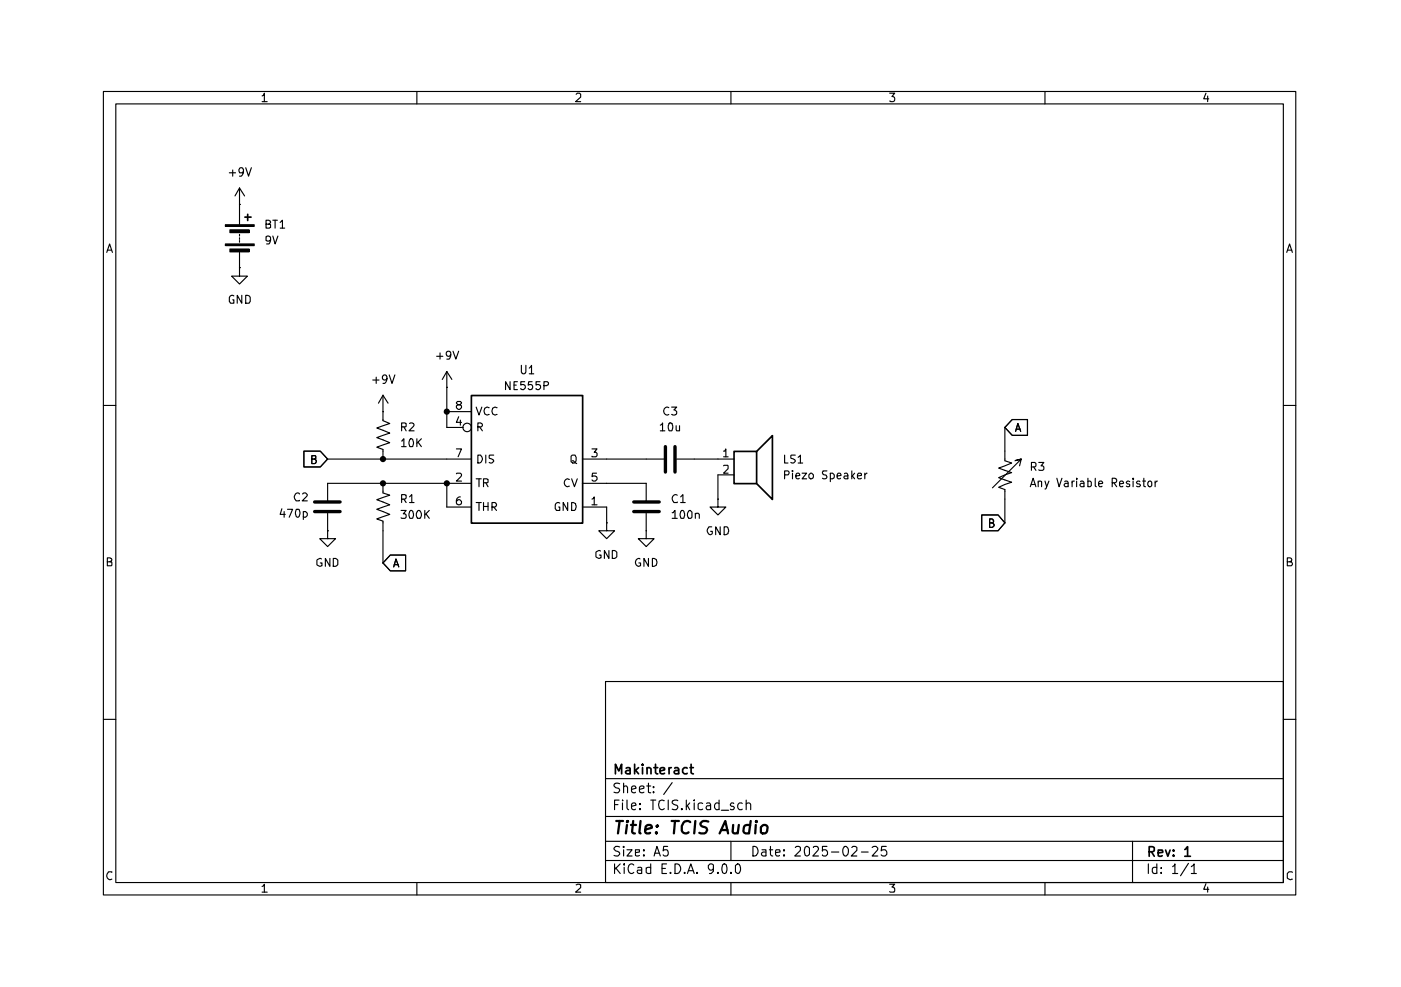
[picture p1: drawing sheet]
<svg xmlns="http://www.w3.org/2000/svg" width="210mm" height="148mm" viewBox="0 0 210 148" stroke-linecap="round" stroke-linejoin="round" font-family="sans-serif">
<g fill="none" stroke="#000" stroke-width=".17">
<path d="M15.5 13.7h178.7v120.5h-178.7zM17.4 15.6h175v116.7h-175zM39.3 14.4l.2-.2 .1-.2v1.2M39.3 15.2h.7M62.5 13.7v1.9M86.4 14.1l.1-.1h.4l.1 .1v.5l-.7 .6h.7M109.6 13.7v1.9M133.4 14h.7l-.4 .5 .3 .1 .1 .1-.1 .5h-.1h-.5M156.6 13.7v1.9M180.8 14l-.4 .8h.8M181 14.4v.8M16 37.8l.4-1.2 .5 1.2"/>
<path d="M16.1 37.5h.6M33.8 33.7h4.3v.3h-4.3zM33.8 36.6h4.3v.2h-4.3zM34.4 25.9h.9M34.5 34.5h2.8v.4h-2.8zM34.5 37.3h2.8v.5h-2.8zM34.9 25.5v.9M35.9 30.7h.1M35.9 28.2l-.7 1.2M35.9 28.2l.8 1.2M35.9 28.2v5.5M35.9 35.1v.3"/>
<path d="M35.9 35.6v.3M35.9 36.1v.2M35.9 37.8v2.3M36.5 25.7l-.1 .2h-.5a.43 .43 0 0 1 0-.5 .43 .43 0 0 1 .5-.2v.1a.85 .85 0 0 1-.2 1.1h-.3M36.8 25.1l.5 1.3 .4-1.3M39.9 33.6h.4l.3-.2-.1-.3-.6-.1v1.2h.5l.2-.1v-.4l-.3-.1M40.6 35.9l-.3 .3-.4-.1v-.6l.1-.1 .5 .1a.98 .98 0 0 1-.2 1.1h-.3M40.9 35.4l.3 1.2 .5-1.2M40.9 33h.7M41.2 33v1.2M42 33.4l.3-.4v1.2M42 34.2h.7"/>
<path d="M192.9 37.8l.4-1.2 .4 1.2M193 37.5h.6M35.1 44.4a.42 .42 0 0 0-.7 .2v.6l.1 .3h.6v-.5h-.2M35.9 40.1v1.3h1.2l-1.2 1.2-1.2-1.2h1.2M35.9 40.1h.1M36.2 44.3v1.2l-.6-1.2v1.2M36.8 44.3a.52 .52 0 0 1 .7 .3v.6l-.2 .3h-.5zM55.9 57h.9M56.4 56.6v.9M57.4 59.3v3.8l1 .4-1.9 .7 1.9 .7-1.9 .7 1.9 .8-1.9 .7 .9 .3v1.4M57.4 59.3l-.7 1.2M57.4 59.3l.8 1.2"/>
<path d="M58 56.7a.35 .35 0 0 1-.3 .3 .35 .35 0 0 1-.4-.3v-.2a.34 .34 0 0 1 .3-.3 .34 .34 0 0 1 .3 .1 .99 .99 0 0 1-.2 1.2h-.3M58.3 56.2l.5 1.3 .4-1.3M65.4 53.4h1M66 52.9v1M67 58.1h.1M67 55.7v8.4h2.4M67 55.7l-.7 1.2M67 55.7l.7 1.2M67.6 53.2a.34 .34 0 0 1-.3 .2 .34 .34 0 0 1-.3-.1l-.1-.4a.35 .35 0 0 1 .3-.2 .35 .35 0 0 1 .4 .2 1.08 1.08 0 0 1-.3 1h-.3M67.9 52.7l.4 1.2 .5-1.2M76.5 57.2v1.2l-.7-1.2v1.2M77 57.7h.4"/>
<path d="M77.6 57.2h-.6v1.2h.6M78.1 54.8v1a.34 .34 0 0 0 .3 .3 .34 .34 0 0 0 .3-.1l.1-1.2M78.7 57.2h-.6v.5h.1h.5v.5l-.2 .2h-.3l-.1-.1M79.3 55.2l.4-.4v1.3M79.3 56.1h.7M79.8 57.2h-.6v.5h.1h.5v.2v.4l-.5 .1-.1-.1M80.9 57.2h-.5v.5h.1h.4l.1 .5-.2 .2h-.3l-.1-.1M81.5 57.8h.5a.33 .33 0 0 0 .2-.4l-.2-.2h-.5v1.2M15.5 60.8h1.9M42.3 76.3l-.3 .8h.8M42.6 76.7v.9M43.1 76.4h.8l-.5 1.2"/>
<path d="M44.4 76.5l.1-.1 .4 .1 .1 .5-.1 .4-.2 .2h-.2l-.1-.2-.1-.4zM44.9 74.1v-.1a.4 .4 0 0 0-.6 .1l-.2 .3 .1 .4 .2 .3h.5v-.1M45.4 74.1l.2-.2h.2l.3 .4-.8 .8h.8M45.5 76.8l.3-.1 .3 .3v.3l-.3 .3-.3-.1M45.5 76.7v1.2M45.6 67.7h2.4l1.1 1.1-1.1 1.2h-2.4zM46.7 68.8h.5l.1-.4-.6-.1v1.2l.6-.1 .1-.3-.2-.3M49.1 79.6v1.2h1.2l-1.2 1.2-1.2-1.2h1.2M49.1 79.6h.1M49.1 68.8h21.5M49.1 77v2.6M57.4 61.7h.1"/>
<path d="M57.4 72.5v1.4l1 .4-1.9 .6 1.9 .8-1.9 .7 1.9 .7-1.9 .7 .9 .3v6.3M60.1 76.5h.8l-.4 .5h.2l.2 .2v.4l-.2 .1-.6-.1M60.2 66.1l.3-.3v1.2M60.2 64h.6l.1-.5-.7-.1v1.2M60.2 74.8h.5l.2-.1v-.4l-.7-.1v1.2M60.2 67h.7M60.5 64l.4 .6M60.5 74.8l.4 .6M61.4 63.5l.4-.1 .2 .1 .1 .3-.8 .8h.8M61.4 74.5l.3-.3v1.2M61.4 75.4h.7M61.6 65.8h.1l.2 .2 .1 .3-.2 .7h-.3l-.2-.4 .1-.6z"/>
<path d="M61.6 76.5h.1l.2 .2 .1 .3-.2 .7h-.3l-.2-.4 .1-.6zM62.5 65.8v1.2M62.6 76.6l.1-.1a.71 .71 0 0 1 .3 1.2h-.4v-.1a.83 .83 0 0 1 0-1zM62.7 66.3l.5 .7M63.2 65.8l-.7 .7M63.7 76.5v1.2M63.8 77l.5 .7M64.3 76.5l-.6 .7M67 61.7h3.6M67 72.5v3.5h3.6M68.4 67.3h.8l-.5 1.2M68.4 71h.6l.2 .1-.1 .4-.7 .6h.8"/>
<path d="M68.7 60.7l-.3-.2 .2-.3h.4l.2 .2-.3 .3h-.3l-.2 .2v.2l.3 .3h.2l.3-.3v-.2l-.3-.2M68.8 62.5l-.4 .8h.8M69 74.5a.55 .55 0 0 0-.6 .5l.1 .6 .4 .1 .3-.3v-.2l-.3-.3h-.2l-.3 .3M69 63v.8M70.6 72.5h-21.5v2.6M71.4 61l.4 1.2 .4-1.2M71.4 71.8h.7M71.4 75.4h.7M71.6 64h.5l.2-.2a.33 .33 0 0 0-.2-.4h-.5v1.2M71.6 68.2h.5a.66 .66 0 0 1 .2 .8 .66 .66 0 0 1-.7 .4zM71.8 71.8v1.2M71.8 75.4v1.1"/>
<path d="M71.9 64l.4 .6M72.5 72.4h.6l.1-.5-.7-.1v1.2M72.5 75.4v1.1M72.5 75.9h.7M72.8 68.2v1.2M72.8 72.4l.4 .6M73.2 75.4v1.1M73.3 61.1l-.2-.1a.6 .6 0 0 0-.5 .6 .6 .6 0 0 0 .5 .6l.2-.1M73.7 76l.6-.1 .1-.1-.1-.4h-.6v1.1M74 68.2l-.7 .1v.4l.6 .2 .1 .2-.3 .3-.4-.1M74 76l.4 .5M74.5 61.1l-.2-.1a.6 .6 0 0 0-.6 .6 .6 .6 0 0 0 .6 .6l.2-.1"/>
<path d="M83.9 75.4a.42 .42 0 0 0-.7 .3v.6l.2 .2h.5v-.5h-.2M85.1 75.4v1.1l-.7-1.1v1.1M85.3 71.9a.57 .57 0 0 0-.7 .4 .57 .57 0 0 0 .5 .7l.2-.1M85.6 68.4l.2-.2h.4a.86 .86 0 0 1-.1 1.2h-.2l-.3-.1zM85.7 75.4l.6 .1 .1 .5-.1 .4-.2 .1h-.4zM85.7 71.8l.4 1.2 .4-1.2M85.8 69.1h.1l.5 .4M87.3 76h3.6v2.4M87.3 68.8h12.2M87.3 72.5h9.6v2.6M88.7 74.8l.4-.3v1.2M88.7 67.3h.8l-.4 .5h.2l.2 .2v.3l-.2 .2h-.6v-.1"/>
<path d="M88.7 75.7h.8M89.4 71h-.6l-.1 .5 .2-.1 .5 .1 .1 .4-.3 .2h-.3l-.2-.1M90.9 78.4v1.2h1.2l-1.2 1.2-1.2-1.2h1.2M90.9 78.4h.1M96.9 79.6v1.2h1.1l-1.1 1.2-1.2-1.2h1.2M96.9 79.6h.1M96.9 77v2.6M99 63.8l.3-.4v1.2M99 64.6h.7M100.2 63.5l.4-.1a.86 .86 0 0 1 .1 1.2l-.5-.1v-.3zM100.2 61.1a.55 .55 0 0 0-.7 .5 .55 .55 0 0 0 .7 .5M100.7 61h.7l-.4 .5h.2l.2 .2-.1 .4-.1 .1-.5-.1"/>
<path d="M100.8 76.9h.1l.3-.4v1.2M100.8 77.7h.7M101.3 63.8l.1 .8 .5-.1M101.4 68.8h8.6M101.5 74.3a.56 .56 0 0 0-.7 .2 .56 .56 0 0 0 .1 .7l.1 .2h.5v-.1M101.9 63.8v.8M102 74.5l.4-.3v1.2M102 75.4h.7M102.2 76.5h.2l.1 .2 .1 .3-.2 .7h-.3l-.2-.4 .1-.6zM103.2 76.6l.3-.1 .2 .3v.8l-.2 .1h-.3v-.1a.83 .83 0 0 1 0-1zM104.2 77h.4l.2 .1v.6M104.2 77v.7"/>
<path d="M106.7 79h-.4a.67 .67 0 0 0-.3 .7 .67 .67 0 0 0 .5 .5l.3-.2v-.3h-.3M107.6 74.8v1.2h1.2l-1.2 1.2-1.2-1.2h1.2M107.6 74.8h.1M108 79v1.2l-.7-1.2v1.2M108.5 67.7h.1l.2-.4v1.2M108.5 69.9v-.1l.6 .1v.4l-.6 .7h.6M108.5 68.5h.6M108.5 79h.5l.1 .2 .1 .3-.1 .5-.3 .2h-.3zM110 71.2h-2.4v3.6M117.6 71.2h.5l.2-.4-.2-.2h-.5v1.2M117.6 68.2v1.2h.5M118.8 70.6h-.1l.1 .1 .1-.1-.1 .1"/>
<path d="M118.8 71v.8M119.2 68.2l-.7 .1v.4l.6 .2 .1 .2-.2 .3-.5-.1M119.3 71.4l.6-.1-.2-.3h-.3l-.1 .6 .2 .2 .3-.1M119.6 68.6l.4-.4v1.2M119.6 69.4h.7M120.2 71h.7l-.7 .8h.7M121.2 71.2l.3-.2h.2l.2 .2-.1 .5-.1 .1-.4-.1zM124 70.6h-.6l-.1 .4a.33 .33 0 0 0 .4 .2l.3 .3-.1 .2-.2 .1-.4-.1M124.5 71h.3l.3 .2-.1 .5-.2 .1-.3-.1M124.5 71v1.2M125.5 71.4l.6-.1-.2-.3h-.3l-.1 .6 .1 .2 .4-.1M126.6 71h.1h.3l.1 .8"/>
<path d="M127.1 71.3l-.5 .1-.1 .1 .2 .3 .4-.1M127.7 70.6v1.2M127.8 71.4l.3 .4M128.1 71l-.4 .5M128.5 71.4l.6-.1v-.3h-.4l-.2 .2v.4l.2 .2 .4-.1M129.6 71v.8M130 71l-.4 .2M147.2 77.2h2.4l1 1.2-1 1.2h-2.4zM148.3 78.4h.5l.1-.2-.1-.3-.5-.1v1.3h.5l.2-.3v-.1l-.3-.3M150.6 64.1v5l1 .3-1.9 .8 1.9 .7-1.9 .7 1.9 .7-1.9 .8 .9 .3v5M151.7 62.9h2.3v2.4h-2.3l-1.1-1.2zM152.2 64.7l.4-1.2 .4 1.2"/>
<path d="M152.3 64.3h.6M152.8 69.9l.3-1.1-1 .3 1-.3-4.3 4.4M154.4 73l.5-1.3 .4 1.3M154.6 70h.5l.2-.1v-.4l-.2-.2h-.5v1.2M154.6 72.6h.5M154.9 70l.4 .5M155.6 72.3l.2-.2 .3 .1v.8M155.6 72.1v.9M155.7 69.3h.8l-.5 .6h.3l.2 .1v.4l-.2 .1-.6-.1M156.6 72.1l.3 .9M157.2 72.1l-.4 1.1-.2 .1M158.4 71.7l.4 1.3 .4-1.3"/>
<path d="M159.6 72.2l.3-.1 .2 .2v.7M160.1 72.5h-.4l-.2 .1v.2l.2 .2 .4-.1M160.7 72.1v.9M161 72.1h-.1l-.2 .3M161.4 71.7v.2l.1-.1-.1-.1v.2M161.4 72.1v.9M162 72.2l.3-.1 .2 .2v.7M162.5 72.5h-.4l-.2 .1v.2l.2 .2 .4-.1M163.1 72.2l.3-.1 .2 .2v.5l-.2 .2-.3-.1M163.1 71.7v1.3M164.2 71.7v1.2l.1 .1M164.7 72.6l.6-.1v-.2l-.2-.2h-.3l-.1 .2v.5l.1 .2 .4-.1"/>
<path d="M166.7 72.4l.6-.1 .1-.2-.1-.3-.6-.1v1.3M167 72.4l.4 .6M167.8 72.6l.6-.1v-.2l-.2-.2h-.2l-.2 .2v.5l.2 .2 .3-.1M169.3 72.2l-.3-.1-.2 .2 .2 .3h.3v.3l-.1 .1-.4-.1M169.8 71.7v.2l.1-.1-.1-.1v.2M169.8 72.1v.9M170.9 72.2l-.4-.1-.1 .3 .1 .2h.3l.1 .2-.1 .2-.4-.1M171.3 72.1h.4M171.5 71.7v1.2l.2 .1M172.1 72.2l.4-.1 .1 .2v.5l-.1 .2a.33 .33 0 0 1-.5-.3zM173.1 72.1v.9M173.5 72.1l-.4 .3"/>
<path d="M192.4 60.8h1.8M16.1 84.2h.4l.3-.2-.1-.3h-.6v1.1h.6l.1-.5-.3-.1M48.2 83.8l-.3-.1-.4 .3 .1 .8 .3 .1 .4-.1v-.4h-.3M49.4 83.7v1.2l-.6-1.2v1.2M50 83.7h.3l.3 .3v.7l-.3 .2h-.3zM58.5 83.2h2.3v2.4h-2.3l-1.1-1.2zM59 85l.4-1.2 .4 1.2M59.1 84.7h.6M90 82.6h-.3l-.4 .2 .1 .8 .3 .1h.4v-.5h-.3M91.3 82.6v1.1l-.7-1.1v1.1M91.8 82.6h.3l.4 .2v.7l-.4 .2h-.3zM95.9 83.8a.57 .57 0 0 0-.7 .4 .57 .57 0 0 0 .5 .7l.3-.1v-.4h-.2"/>
<path d="M97.2 83.7v1.2l-.7-1.2v1.2M97.8 83.7l.6 .2 .1 .3-.1 .6-.4 .1h-.2zM193 84.2h.5l.1-.2-.1-.3h-.5v1.1h.5l.2-.1v-.2l-.2-.3h-.1M15.5 107.9h1.9M90.8 102.2h101.6v30.1h-101.6zM90.8 116.8h101.6M92.8 120h-.7v1.4M92.9 117.5a.67 .67 0 0 0-.8 0l-.1 .4 .3 .2 .4 .1a.33 .33 0 0 1 .1 .5l-.2 .2-.6-.1M93.3 120l.1 .1-.1-.1v.1M93.5 118l.1-.1h.4l.1 1M93.5 117.4v1.5M94 120v1.2l.2 .2"/>
<path d="M94.7 118.4l.6-.2-.1-.3h-.5v.7l.2 .3 .4-.1M95.8 118.4l.7-.2v-.3h-.4l-.3 .2 .1 .7 .2 .1 .4-.1M96.9 117.9h.6M97.2 117.4v1.4l.3 .1M97.5 120h.8M97.9 120v1.4M98 118.7v.1v.1l-.1-.1 .1-.1v.2M98 117.9v.1v.1l-.1-.1 .1-.1v.2M100.2 120v1.4M100.8 117.4l-1.3 1.7M102.9 120v1.4M104.1 120l-.1 .1 .1-.1v.1"/>
<path d="M107.8 120v1.4M111.8 120v1.4M192.4 107.9h1.8M16.8 130.8v-.1h-.5a.67 .67 0 0 0-.3 .7 .67 .67 0 0 0 .5 .5l.3-.1M39.3 132.9l.3-.3v1.2M39.3 133.8h.7M62.5 132.3v1.9M86.4 132.7l.1-.1 .5 .1v.4l-.7 .7h.7M90.8 129h101.6M90.8 126.2h101.6M90.8 122.4h101.6M92.1 129.5v1.5"/>
<path d="M92.1 120.7h.5M92.3 130.1l.7 .9M92.9 127l-.6-.1-.3 .3a.74 .74 0 0 0 .8 .6l.1 .3-.3 .3-.6-.1M93 129.5l-.9 .9M93.3 120.4v1M93.5 126.9l-.1 .1 .1 .1 .1-.1-.1-.1v.2M93.5 127.4v1M93.6 129.5l-.1 .1 .1 .1v-.2v.2M93.6 130.1v.9M94 127.4h.7l-.7 1h.7M94.7 120.9l.6-.2-.1-.3-.5 .1v.7l.2 .2 .4-.1M95 129.7a.49 .49 0 0 0-.6-.1 .49 .49 0 0 0-.2 .5v.3a.5 .5 0 0 0 .2 .5 .5 .5 0 0 0 .6-.1"/>
<path d="M95.3 127.8h.5v-.4h-.5v.9l.1 .1 .4-.1M95.6 130.1h.2h.4v.9M95.9 121.2l.1 .1-.1 .1-.1-.1 .1-.1v.2M95.9 120.5l.1 .1-.1 .1-.1-.1 .1-.1v.2M96.2 130.4l-.6 .1-.1 .1 .1 .3 .2 .1 .4-.1M96.5 128.2v.2l-.1-.1 .1-.1v.2M96.5 127.4v.2l-.1-.1 .1-.1v.2M97.5 130.1h-.1h-.5v.7a.48 .48 0 0 0 .6 .1M97.5 129.5v1.5M98 128.4l.5-1.5 .5 1.5M98.1 127.9h.7M99.2 130.2h.5"/>
<path d="M99.6 120.1a.64 .64 0 0 0-.8 0l-.1 .5 .1 .5a.42 .42 0 0 0 .3 .3 .42 .42 0 0 0 .5-.2M99.9 129.5h-.7v1.5h.7M100.1 126.9h-.6l-.1 .7 .2-.2h.3a.6 .6 0 0 1 .2 .9l-.5 .1-.2-.2M100.5 130.8l.1 .1-.1 .1-.1-.1 .1-.1v.2M101.2 129.5a.73 .73 0 0 1 .8 .8 .73 .73 0 0 1-.8 .7zM101.6 120.1l-.2-.1a.62 .62 0 0 0-.6 .2 .6 .6 0 0 0 .6 .5 .33 .33 0 0 1 .1 .5l-.2 .2-.5-.1M102.2 121.2l.1 .1-.1 .1-.1-.1 .1-.1v.2M102.6 130.8l.1 .1-.1 .1-.1-.1 .1-.1v.2M103 131l.5-1.5 .6 1.5M103 120.8l.4 .6M103.2 130.6h.7M103.4 120.4l-.5 .6"/>
<path d="M104.1 120.4v1M104.5 130.8l.1 .1-.1 .1-.1-.1 .1-.1v.2M105.3 120.5a.48 .48 0 0 0-.7 .1v.6a.48 .48 0 0 0 .7 .1M105.9 120.5l.1-.1 .4 .1 .1 .9M106.5 120.7l-.5 .1a.34 .34 0 0 0 0 .6l.5-.1M106.9 130.1v.3l-.5 .1-.2-.4v-.3l.2-.3h.3l.2 .2v.9l-.3 .4h-.3M107.6 130.8v.2l-.1-.1 .1-.1v.2M107.8 120.5l-.4-.1a.6 .6 0 0 0 0 1l.4-.1M108.1 121.5h1.1M108.3 129.7a.34 .34 0 0 1 .6 0l.1 .4-.1 .7a.34 .34 0 0 1-.6 0l-.1-.3zM109.6 130.8v.1v.1v-.2v.2M109.6 126.2v2.8"/>
<path d="M109.6 132.3v1.9M110 120.5l-.4-.1-.1 .3 .1 .2h.3l.2 .2-.1 .2-.1 .1-.4-.1M110.2 129.8l.4-.3a.82 .82 0 0 1 .2 1.4l-.2 .1-.4-.3zM111.3 120.5l-.5-.1a.6 .6 0 0 0 0 1l.5-.1M111.8 120.6a.38 .38 0 0 1 .4-.2 .38 .38 0 0 1 .3 .3v.7M112.9 126.9a.72 .72 0 0 1 .7 .7 .72 .72 0 0 1-.7 .8zM114.2 127.4h.6v1M114.8 127.8h-.4l-.3 .2 .1 .3 .2 .1 .4-.1M115.3 127.4h.5M115.5 126.9v1.2l.1 .2 .2 .1M116.2 127.8h.7l-.1-.4h-.5l-.1 .2 .1 .7 .1 .1 .4-.1M117.5 128.2l.1 .1-.1 .1-.1-.1 .1-.1v.2"/>
<path d="M117.5 127.4l.1 .1-.1 .1-.1-.1 .1-.1v.2M119.2 127.1l.2-.2 .5 .1 .1 .5-.9 .9h.9M120.7 127.1a.33 .33 0 0 1 .5-.1l.1 .2v.9l-.1 .2a.33 .33 0 0 1-.5-.1l-.1-.4zM121.9 127.1l.2-.2h.3l.2 .1 .1 .3-.9 1.1h.9M124 126.9h-.7v.7l.1-.2h.4l.2 .4v.3l-.2 .3h-.4l-.1-.2M124.6 127.8h1.1M126.5 127l.2-.1a.75 .75 0 0 1 .5 .7 .75 .75 0 0 1-.5 .8 1.01 1.01 0 0 1-.2-1.4zM127.7 127.1l.1-.2 .6 .1v.5l-.8 .9h.8M129.1 127.8h1M130.7 127.1l.3-.2h.3l.3 .3-.1 .3-.8 .9h.9M132.8 126.9h-.6l-.1 .7 .2-.2h.4l.2 .4v.3l-.2 .3h-.4l-.2-.2M133.4 132.6h.7l-.4 .4a.33 .33 0 0 1 .4 .3l-.1 .5-.6-.1"/>
<path d="M156.6 132.3v1.9M169.8 126.2v6.1M172.1 129.5v1.5M173.4 130.1h-.4l-.3 .2 .1 .6 .2 .1 .4-.1M173.4 129.5v1.5M174.1 130.8v.2l-.1-.1 .1-.1v.2M174.1 130.1v.1l-.1-.1 .1 .1M175.8 130l.2-.2 .1-.3v1.5M175.8 131h.7M178.1 129.5l-1.1 1.8M178.6 130l.4-.5v1.5M178.6 131h.7"/>
<path d="M180.8 132.5l-.4 .9h.8M181 133v.8M193.7 130.8l-.5-.1-.2 .3v.7l.4 .2 .3-.1"/>
<circle cx="70" cy="64.1" r=".64"/>
</g>
<g fill="none" stroke="#000" stroke-width=".25">
<path d="M33.8 33.8h4.3M33.8 36.7h4.3M36.7 32.6h.9M37.1 32.1v1M70.7 59.3h16.6v19.1h-16.6zM110 67.7h3.4v4.8h-3.4zM113.4 67.7l2.4-2.4v9.6l-2.4-2.4M92.2 116v-1.4l.6 1 .4-1v1.4M93.9 115.2l.1-.1 .4 .1v.8M94.4 115.4l-.6 .3v.2l.2 .1h.4M95.1 114.6v1.4M95.3 115.5l.4 .5"/>
<path d="M95.7 115.1l-.6 .5M96.3 114.6l-.1 .1 .1 .1 .1-.1-.1-.1v.2M96.3 115.1v.9M97 115.3v-.1a.4 .4 0 0 1 .6 .1v.7M97 115.1v.9M98 115.1h.6M98.3 114.6v1.3l.1 .1h.2M98.9 115.6l.7-.2v-.2a.48 .48 0 0 0-.7 .1v.6a.48 .48 0 0 0 .7 .1M100.3 115.1v.9M100.6 115.1l-.2 .1-.1 .2M101.1 115.2l.5-.1 .1 .2v.7M101.7 115.4l-.5 .1-.1 .2v.2l.1 .1h.5"/>
<path d="M103 115.2l-.4-.1-.3 .3v.4l.3 .2h.4M103.4 115.1h.5M103.6 114.6v1.3l.3 .1M172.3 127.7l.6-.1 .1-.5-.2-.1h-.5v1.4M172.6 127.7l.4 .7M173.6 127.9l.7-.1-.1-.3h-.6v.8l.2 .1 .4-.1M174.7 127.5l.4 .9 .3-.9M175.9 128.2l.1 .1-.1 .1v-.2v.2M175.9 127.5l.1 .1h-.1v-.1v.1M177.6 127.4l.4-.4v1.4M177.6 128.4h.8"/>
</g>
<g fill="none" stroke="#000" stroke-width=".34">
<path d="M92.4 123.1h1M92.9 123.1l-.3 1.9M94 123.7l-.2 1.3M94.1 123.1l-.1 .2 .2-.1-.1-.1-.1 .2M94.6 123.7h.7M94.9 123.1l-.2 1.6 .1 .2 .4 .1M96 123.1l-.2 1.6v.2l.2 .1M96.8 124.4l.9-.3-.1-.3a.6 .6 0 0 0-.8 .2l-.1 .7 .1 .2 .1 .1 .6-.1M98.4 124.8l.1 .1-.1 .1-.1-.1 .1-.1v.2M98.6 123.8v.1l-.1 .1-.1-.1 .2-.1-.1 .2M100.7 123.1h1.1M101.2 123.1l-.2 1.9"/>
<path d="M103.5 123.3a.7 .7 0 0 0-1.1 .1l-.2 .5v.6a.62 .62 0 0 0 1 .3M104.2 123.1l-.1 1.9M106.2 123.2a.75 .75 0 0 0-1.2 .4 .65 .65 0 0 0 .7 .4l.2 .2 .1 .3-.2 .4-.2 .1-.8-.1M107.9 125l.8-1.9 .4 1.9M108.1 124.5h1M109.9 123.7l-.1 1 .1 .2a.48 .48 0 0 0 .7-.1M110.7 123.7l-.1 1.3M112.4 123.8a.65 .65 0 0 0-.9 .2l-.1 .6 .1 .2 .3 .2 .5-.1M112.5 123.1l-.2 1.9M113.3 123.7l-.1 1.3M113.4 123.1l-.1 .1 .1 .1 .1-.1-.1-.1v.2M114 124l.3-.2a.48 .48 0 0 1 .8 .2l-.1 .6-.4 .4h-.3l-.3-.2z"/>
</g>
<path d="M34.5 34.7h2.8M34.5 37.6h2.8" fill="none" stroke="#000" stroke-width=".42"/>
<path d="M47.2 75.3h3.8M47.2 76.7h3.8M95 75.3h3.8M95 76.7h3.8M99.7 67v3.8M101.2 67v3.8" fill="none" stroke="#000" stroke-width=".51"/>
<g fill="#000">
<circle cx="57.4" cy="72.5" r=".47"/>
<circle cx="57.4" cy="68.8" r=".47"/>
<circle cx="67" cy="72.5" r=".47"/>
<circle cx="67" cy="61.7" r=".47"/>
</g>
</svg>
